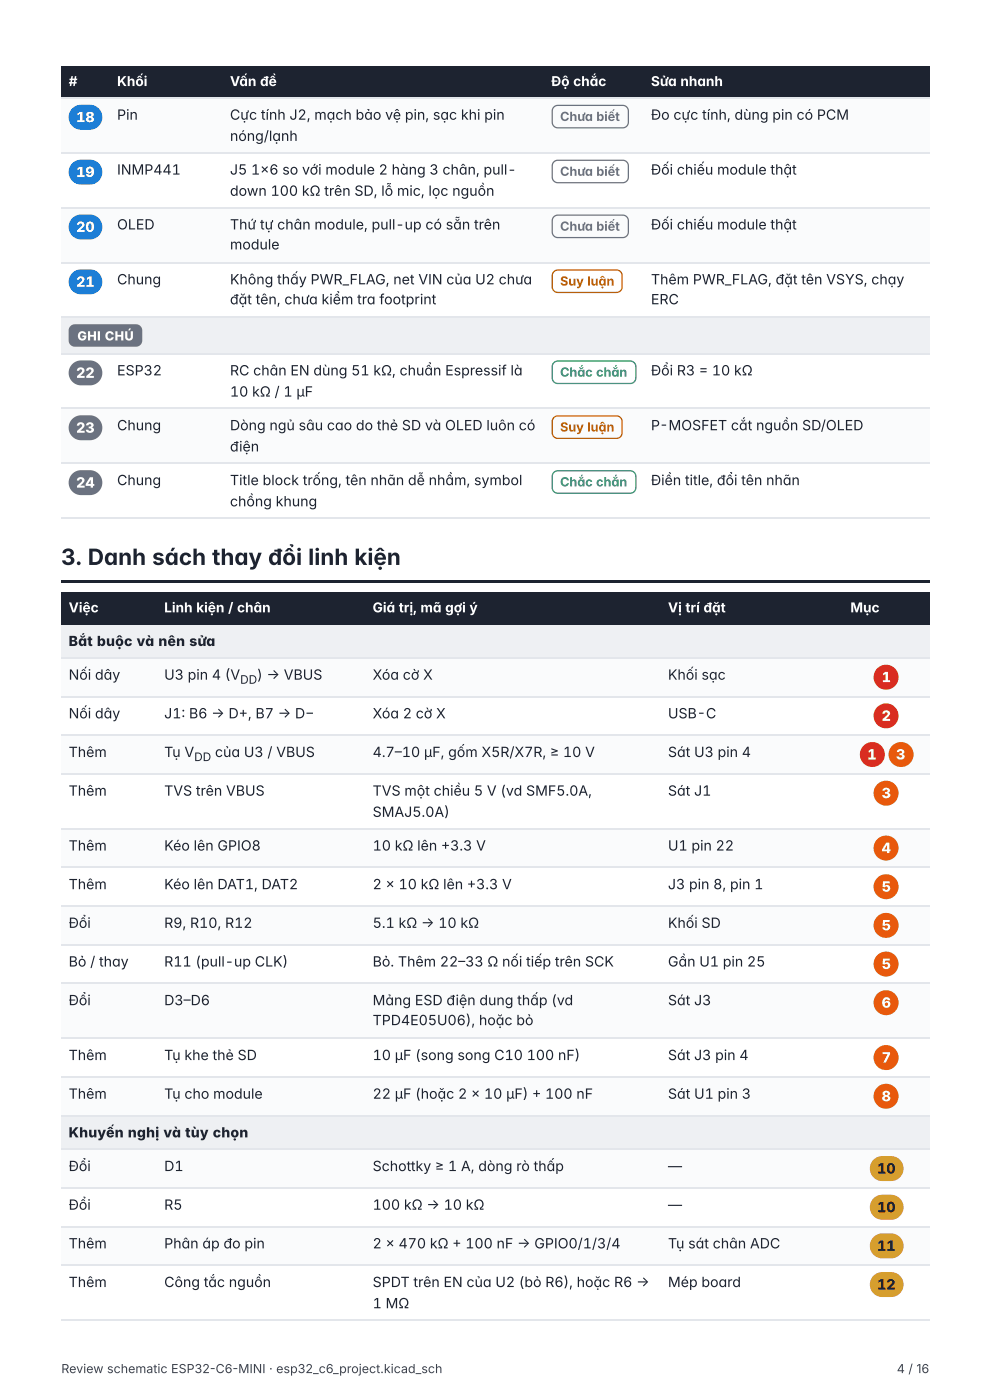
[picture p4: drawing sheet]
<svg xmlns="http://www.w3.org/2000/svg" width="210mm" height="297mm" viewBox="0 0 210 297" stroke-linecap="round" stroke-linejoin="round" font-family="sans-serif">
<defs><g id="words">
<text font-size="4.8" fill="#1d2330" x="13" y="119.9">3. Danh sách thay đổi linh kiện</text>
<g font-size="3" fill="#fff">
<text x="16.1" y="25.9">18</text>
<text x="16.1" y="37.6">19</text>
<text x="16.1" y="49.2">20</text>
<text x="16.1" y="60.9">21</text>
<text x="16.1" y="80.2">22</text>
<text x="16.1" y="91.8">23</text>
<text x="16.1" y="103.5">24</text>
<text x="186.9" y="144.7">1</text>
<text x="186.9" y="152.9">2</text>
<text x="183.9" y="161.1">1</text>
<text x="190" y="161.1">3</text>
<text x="186.9" y="169.3">3</text>
<text x="186.9" y="181">4</text>
<text x="186.9" y="189.2">5</text>
<text x="186.9" y="197.4">5</text>
<text x="186.9" y="205.6">5</text>
<text x="186.9" y="213.8">6</text>
<text x="186.9" y="225.4">7</text>
<text x="186.9" y="233.6">8</text>
</g>
<g font-size="3" fill="#1d2330">
<text x="24.8" y="25.4">Pin</text>
<text x="48.8" y="25.4">Cực tính J2 , mạch bảo vệ pin, sạc khi pin</text>
<text x="48.8" y="29.9">nóng/lạnh</text>
<text x="138" y="25.4">Đo cực tính, dùng pin có PCM</text>
<text x="24.8" y="37">INMP441</text>
<text x="48.8" y="37">J5</text>
<text x="48.8" y="41.5">down 1</text>
<text x="53.2" y="37">1 × 6 so với module 2 hàng 3 chân, pull-</text>
<text x="59.3" y="41.5">00 kΩ trên SD, lỗ mic, lọc nguồn</text>
<text x="138" y="37">Đối chiếu module thật</text>
<text x="24.8" y="48.7">OLED</text>
<text x="48.8" y="48.7">Thứ tự chân module, pull- up có sẵn trên</text>
<text x="48.8" y="52.9">module</text>
<text x="138" y="48.7">Đối chiếu module thật</text>
<text x="24.8" y="60.3">Chung</text>
<text x="48.8" y="60.3">Không thấy PWR_FLAG, net VIN của U2 chưa</text>
<text x="48.8" y="64.6">đặt tên, chưa kiểm tra footprint</text>
<text x="138" y="60.3">Thêm PWR_FLAG, đặt tên VSYS, chạy</text>
<text x="138" y="64.6">ERC</text>
<text x="24.8" y="79.6">ESP32</text>
<text x="48.8" y="79.6">RC chân EN dùng 5</text>
<text x="76.4" y="79.6">1 kΩ, chuẩn Espressif là</text>
<text x="138" y="79.6">Đổi R3 = 1</text>
<text x="152.9" y="79.6">0 kΩ</text>
<text x="48.8" y="84.1">1</text>
<text x="50.7" y="84.1">0 kΩ / 1 µF</text>
<text x="24.8" y="91.3">Chung</text>
<text x="48.8" y="91.3">Dòng ngủ sâu cao do thẻ SD và OLED luôn có</text>
<text x="48.8" y="95.8">điện</text>
<text x="138" y="91.3">P- MOSFET cắt nguồn SD/OLED</text>
<text x="24.8" y="102.9">Chung</text>
<text x="48.8" y="102.9">Title block trống, tên nhãn dễ nhầm, symbol</text>
<text x="48.8" y="107.4">chồng khung</text>
<text x="138" y="102.9">Điền title, đổi tên nhãn</text>
<text x="14.6" y="137.1">Bắt buộc và nên sửa</text>
<text x="14.6" y="144.2">Nối dây</text>
<text x="34.8" y="144.2">U3 pin 4 ( V</text>
<text x="54.5" y="144.2">) → VBUS</text>
<text x="79" y="144.2">Xóa cờ X</text>
<text x="141.6" y="144.2">Khối sạc</text>
<text x="14.6" y="152.4">Nối dây</text>
<text x="34.8" y="152.4">J1 : B6 → D+ , B7 → D−</text>
<text x="79" y="152.4">Xóa 2 cờ X</text>
<text x="141.6" y="152.4">USB- C</text>
<text x="14.6" y="160.6">Thêm</text>
<text x="34.8" y="160.6">Tụ V</text>
<text x="45.6" y="160.6">của U3 / VBUS</text>
<text x="79" y="160.6">4.7 –1</text>
<text x="87.1" y="160.6">0 µF, gốm X5 R/X7 R, ≥ 1</text>
<text x="121.3" y="160.6">0 V</text>
<text x="141.6" y="160.6">Sát U3 pin 4</text>
<text x="14.6" y="168.8">Thêm</text>
<text x="34.8" y="168.8">TVS trên VBUS</text>
<text x="79" y="168.8">TVS một chiều 5 V ( vd SMF5 .0A,</text>
<text x="79" y="173.3">SMAJ5 .0A)</text>
<text x="141.6" y="168.8">Sát J1</text>
<text x="14.6" y="180.4">Thêm</text>
<text x="34.8" y="180.4">Kéo lên GPIO8</text>
<text x="79" y="180.4">1</text>
<text x="80.9" y="180.4">0 kΩ lên + 3.3 V</text>
<text x="141.6" y="180.4">U1 pin 2</text>
<text x="153.7" y="180.4">2</text>
<text x="14.6" y="188.6">Thêm</text>
<text x="34.8" y="188.6">Kéo lên DAT1 , DAT2</text>
<text x="79" y="188.6">2 × 1</text>
<text x="86.4" y="188.6">0 kΩ lên + 3.3 V</text>
<text x="141.6" y="188.6">J3 pin 8, pin 1</text>
<text x="14.6" y="196.9">Đổi</text>
<text x="34.8" y="196.9">R9, R1</text>
<text x="44.2" y="196.9">0, R1</text>
<text x="51.6" y="196.9">2</text>
<text x="79" y="196.9">5 .1 kΩ → 1</text>
<text x="94.9" y="196.9">0 kΩ</text>
<text x="141.6" y="196.9">Khối SD</text>
<text x="14.6" y="205.1">Bỏ / thay</text>
<text x="34.8" y="205.1">R1</text>
<text x="38.7" y="205.1">1 ( pull- up CLK)</text>
<text x="79" y="205.1">Bỏ. Thêm 2</text>
<text x="95.2" y="205.1">2 –33 Ω nối tiếp trên SCK</text>
<text x="141.6" y="205.1">Gần U1 pin 2</text>
<text x="160.3" y="205.1">5</text>
<text x="14.6" y="213.3">Đổi</text>
<text x="34.8" y="213.3">D3–D6</text>
<text x="79" y="213.3">Mảng ESD điện dung thấp ( vd</text>
<text x="141.6" y="213.3">Sát J3</text>
<text x="79" y="217.5">TPD4E05 U06) , hoặc bỏ</text>
<text x="14.6" y="224.9">Thêm</text>
<text x="34.8" y="224.9">Tụ khe thẻ SD</text>
<text x="79" y="224.9">1</text>
<text x="80.9" y="224.9">0 µF ( song song C1</text>
<text x="108.9" y="224.9">0</text>
<text x="111.7" y="224.9">1</text>
<text x="113.6" y="224.9">00 nF)</text>
<text x="141.6" y="224.9">Sát J3 pin 4</text>
<text x="14.6" y="233.1">Thêm</text>
<text x="34.8" y="233.1">Tụ cho module</text>
<text x="79" y="233.1">2</text>
<text x="80.9" y="233.1">2 µF ( hoặc 2 × 1</text>
<text x="104.6" y="233.1">0 µF) + 1</text>
<text x="117.5" y="233.1">00 nF</text>
<text x="141.6" y="233.1">Sát U1 pin 3</text>
<text x="14.6" y="241.3">Khuyến nghị và tùy chọn</text>
<text x="14.6" y="248.4">Đổi</text>
<text x="34.8" y="248.4">D1</text>
<text x="79" y="248.4">Schottky ≥ 1 A, dòng rò thấp</text>
<text x="141.6" y="248.4">—</text>
<text x="14.6" y="256.6">Đổi</text>
<text x="34.8" y="256.6">R5</text>
<text x="79" y="256.6">1</text>
<text x="80.9" y="256.6">00 kΩ → 1</text>
<text x="96" y="256.6">0 kΩ</text>
<text x="141.6" y="256.6">—</text>
<text x="14.6" y="264.8">Thêm</text>
<text x="34.8" y="264.8">Phân áp đo pin</text>
<text x="79" y="264.8">2 × 47</text>
<text x="88.4" y="264.8">0 kΩ + 1</text>
<text x="100.6" y="264.8">00 nF → GPIO0/1 /3/4</text>
<text x="141.6" y="264.8">Tụ sát chân ADC</text>
<text x="14.6" y="273.1">Thêm</text>
<text x="34.8" y="273.1">Công tắc nguồn</text>
<text x="79" y="273.1">SPDT trên EN của U2 ( bỏ R6) , hoặc R6 →</text>
<text x="141.6" y="273.1">Mép board</text>
<text x="79" y="277.5">1 MΩ</text>
</g>
<g font-size="3" fill="#1f1f1f">
<text x="185.9" y="249">10</text>
<text x="185.9" y="257.2">10</text>
<text x="185.9" y="265.4">11</text>
<text x="185.9" y="273.6">12</text>
</g>
<g font-size="2.9" fill="#fff">
<text x="14.6" y="18.3">#</text>
<text x="24.8" y="18.3">Khối</text>
<text x="48.8" y="18.3">Vấn đề</text>
<text x="116.9" y="18.3">Độ chắc</text>
<text x="138" y="18.3">Sửa nhanh</text>
<text x="14.6" y="129.9">Việc</text>
<text x="34.8" y="129.9">Linh kiện / chân</text>
<text x="79" y="129.9">Giá trị, mã gợi ý</text>
<text x="141.6" y="129.9">Vị trí đặt</text>
<text x="180.3" y="129.9">Mục</text>
</g>
<g font-size="2.7" fill="#6b7280">
<text x="118.7" y="25.7">Chưa biết</text>
<text x="118.7" y="37.3">Chưa biết</text>
<text x="118.7" y="48.9">Chưa biết</text>
</g>
<g font-size="2.7" fill="#b35c00">
<text x="118.7" y="60.6">Suy luận</text>
<text x="118.7" y="91.5">Suy luận</text>
</g>
<text font-size="2.7" fill="#fff" x="16.4" y="72.2">GHI CHÚ</text>
<g font-size="2.7" fill="#2f9e44">
<text x="118.7" y="79.9">Chắc chắn</text>
<text x="118.7" y="103.2">Chắc chắn</text>
</g>
<g font-size="2.6" fill="#40444a">
<text x="13" y="291.3">Review schematic ESP32-C6-MINI · esp32_c6_project.kicad_sch</text>
<text x="190.1" y="291.3">4 / 16</text>
</g>
<g font-size="2.5" fill="#1d2330">
<text x="50.9" y="145.1">DD</text>
<text x="41.2" y="161.5">DD</text>
</g>
</g></defs>
<g fill="#1d2330">
<path d="M13 14h10.3v6.9h-10.3z"/>
<path d="M23.3 14h23.8v6.9h-23.8z"/>
<path d="M47.1 14h68.3v6.9h-68.3z"/>
<path d="M115.4 14h21.1v6.9h-21.1z"/>
<path d="M136.5 14h60.5v6.9h-60.5z"/>
</g>
<g fill="#fafbfc">
<path d="M13 20.9h10.3v11.6h-10.3z"/>
<path d="M23.3 20.9h23.8v11.6h-23.8z"/>
<path d="M47.1 20.9h68.3v11.6h-68.3z"/>
<path d="M115.4 20.9h21.1v11.6h-21.1z"/>
<path d="M136.5 20.9h60.5v11.6h-60.5z"/>
<path d="M13 44.2h10.3v11.4h-10.3z"/>
<path d="M23.3 44.2h23.8v11.4h-23.8z"/>
<path d="M47.1 44.2h68.3v11.4h-68.3z"/>
<path d="M115.4 44.2h21.1v11.4h-21.1z"/>
<path d="M136.5 44.2h60.5v11.4h-60.5z"/>
</g>
<path d="M13 67.2h184v7.9h-184z" fill="#eef0f3"/>
<g fill="#fafbfc">
<path d="M13 86.8h10.3v11.6h-10.3z"/>
<path d="M23.3 86.8h23.8v11.6h-23.8z"/>
<path d="M47.1 86.8h68.3v11.6h-68.3z"/>
<path d="M115.4 86.8h21.1v11.6h-21.1z"/>
<path d="M136.5 86.8h60.5v11.6h-60.5z"/>
</g>
<path d="M13 20.8h184M13 32.4h184M13 44.1h184M13 55.7h184M13 67.3h184M13 75h184M13 86.7h184M13 98.3h184M13 109.9h184" fill="none" stroke="#e3e6eb" stroke-width=".26"/>
<g fill="#1d2330">
<path d="M13 123h184v.6h-184z"/>
<path d="M13 125.7h20.3v6.9h-20.3z"/>
<path d="M33.3 125.7h44.2v6.9h-44.2z"/>
<path d="M77.5 125.7h62.5v6.9h-62.5z"/>
<path d="M140 125.7h38.6v6.9h-38.6z"/>
<path d="M178.6 125.7h18.4v6.9h-18.4z"/>
</g>
<path d="M13 132.6h184v7.1h-184z" fill="#eef0f3"/>
<g fill="#fafbfc">
<path d="M13 139.7h20.3v8.2h-20.3z"/>
<path d="M33.3 139.7h44.2v8.2h-44.2z"/>
<path d="M77.5 139.7h62.5v8.2h-62.5z"/>
<path d="M140 139.7h38.6v8.2h-38.6z"/>
<path d="M178.6 139.7h18.4v8.2h-18.4z"/>
<path d="M13 156.1h20.3v8.2h-20.3z"/>
<path d="M33.3 156.1h44.2v8.2h-44.2z"/>
<path d="M77.5 156.1h62.5v8.2h-62.5z"/>
<path d="M140 156.1h38.6v8.2h-38.6z"/>
<path d="M178.6 156.1h18.4v8.2h-18.4z"/>
<path d="M13 175.9h20.3v8.3h-20.3z"/>
<path d="M33.3 175.9h44.2v8.3h-44.2z"/>
<path d="M77.5 175.9h62.5v8.3h-62.5z"/>
<path d="M140 175.9h38.6v8.3h-38.6z"/>
<path d="M178.6 175.9h18.4v8.3h-18.4z"/>
<path d="M13 192.4h20.3v8.2h-20.3z"/>
<path d="M33.3 192.4h44.2v8.2h-44.2z"/>
<path d="M77.5 192.4h62.5v8.2h-62.5z"/>
<path d="M140 192.4h38.6v8.2h-38.6z"/>
<path d="M178.6 192.4h18.4v8.2h-18.4z"/>
<path d="M13 208.8h20.3v11.3h-20.3z"/>
<path d="M33.3 208.8h44.2v11.3h-44.2z"/>
<path d="M77.5 208.8h62.5v11.3h-62.5z"/>
<path d="M140 208.8h38.6v11.3h-38.6z"/>
<path d="M178.6 208.8h18.4v11.3h-18.4z"/>
<path d="M13 228.3h20.3v8.2h-20.3z"/>
<path d="M33.3 228.3h44.2v8.2h-44.2z"/>
<path d="M77.5 228.3h62.5v8.2h-62.5z"/>
<path d="M140 228.3h38.6v8.2h-38.6z"/>
<path d="M178.6 228.3h18.4v8.2h-18.4z"/>
</g>
<path d="M13 236.5h184v7.4h-184z" fill="#eef0f3"/>
<g fill="#fafbfc">
<path d="M13 243.9h20.3v8.2h-20.3z"/>
<path d="M33.3 243.9h44.2v8.2h-44.2z"/>
<path d="M77.5 243.9h62.5v8.2h-62.5z"/>
<path d="M140 243.9h38.6v8.2h-38.6z"/>
<path d="M178.6 243.9h18.4v8.2h-18.4z"/>
<path d="M13 260.4h20.3v8.2h-20.3z"/>
<path d="M33.3 260.4h44.2v8.2h-44.2z"/>
<path d="M77.5 260.4h62.5v8.2h-62.5z"/>
<path d="M140 260.4h38.6v8.2h-38.6z"/>
<path d="M178.6 260.4h18.4v8.2h-18.4z"/>
</g>
<g fill="none" stroke="#e3e6eb" stroke-width=".26">
<path d="M13 139.6h184M13 147.8h184M13 156h184M13 164.2h184M13 175.8h184M13 184h184M13 192.2h184M13 200.4h184M13 208.6h184M13 220.3h184M13 228.5h184M13 236.7h184"/>
<path d="M13 243.8h184M13 252h184M13 260.2h184M13 268.4h184M13 280.1h184"/>
</g>
<path d="M15.3 23l.7-.5 .7-.2 2.3-.1a2.65 2.65 0 0 1 2.7 2.7 2.65 2.65 0 0 1-2.7 2.6h-1.8a2.65 2.65 0 0 1-2.4-1.6 2.65 2.65 0 0 1 .5-2.9z" fill="#1c7ed6"/>
<path d="M117.4 22.7l.9-.3h13.7a1.19 1.19 0 0 1 1.2 1.1v2.4a1.19 1.19 0 0 1-1.2 1.2h-13.7a1.19 1.19 0 0 1-1.2-1.2v-2.5z" fill="none" stroke="#6b7280" stroke-width=".26"/>
<path d="M15.3 34.6l.6-.4 .8-.3h2.3a2.65 2.65 0 0 1 2.7 2.6 2.65 2.65 0 0 1-2.7 2.7h-1.8a2.65 2.65 0 0 1-2.4-1.7 2.65 2.65 0 0 1 .5-2.9z" fill="#1c7ed6"/>
<path d="M117.4 34.3l.9-.3h13.7a1.19 1.19 0 0 1 1.2 1.2v2.4a1.19 1.19 0 0 1-1.2 1.2h-13.7a1.19 1.19 0 0 1-1.2-1.2v-2.6z" fill="none" stroke="#6b7280" stroke-width=".26"/>
<path d="M15.3 46.3l.7-.5 .7-.2 2.3-.1a2.65 2.65 0 0 1 2.7 2.7 2.65 2.65 0 0 1-2.7 2.6h-1.8a2.65 2.65 0 0 1-2.4-1.6 2.65 2.65 0 0 1 .5-2.9z" fill="#1c7ed6"/>
<path d="M117.4 46l.9-.4h13.7a1.19 1.19 0 0 1 1.2 1.2v2.4a1.19 1.19 0 0 1-1.2 1.2h-13.7a1.19 1.19 0 0 1-1.2-1.2v-2.5z" fill="none" stroke="#6b7280" stroke-width=".26"/>
<path d="M15.3 57.9l.6-.4 .8-.3h2.3a2.65 2.65 0 0 1 2.7 2.6 2.65 2.65 0 0 1-2.7 2.6h-1.8a2.65 2.65 0 0 1-2.4-1.6 2.65 2.65 0 0 1 .5-2.9z" fill="#1c7ed6"/>
<path d="M117.4 57.6l.9-.3h12.4a1.19 1.19 0 0 1 1.2 1.2v2.4a1.19 1.19 0 0 1-1.2 1.1h-12.4a1.19 1.19 0 0 1-1.2-1.1v-2.6z" fill="none" stroke="#b35c00" stroke-width=".26"/>
<g fill="#6b7280">
<path d="M14.9 69.2l1-.4h12.9a1.32 1.32 0 0 1 1.4 1.3v2.1a1.32 1.32 0 0 1-1.4 1.4h-12.9a1.32 1.32 0 0 1-1.3-1.4v-2.3z"/>
<path d="M15.3 77.2l.6-.4 .8-.3h2.3a2.65 2.65 0 0 1 2.7 2.6 2.65 2.65 0 0 1-2.7 2.7h-1.8a2.65 2.65 0 0 1-2.4-1.7 2.65 2.65 0 0 1 .5-2.9z"/>
</g>
<path d="M117.4 76.9l.9-.3h15.3a1.19 1.19 0 0 1 1.2 1.2v2.4a1.19 1.19 0 0 1-1.2 1.2h-15.3a1.19 1.19 0 0 1-1.2-1.2v-2.6z" fill="none" stroke="#2f9e44" stroke-width=".26"/>
<path d="M15.3 88.9l.7-.5 .7-.2 2.3-.1a2.65 2.65 0 0 1 2.7 2.7 2.65 2.65 0 0 1-2.7 2.6h-1.8a2.65 2.65 0 0 1-2.4-1.6 2.65 2.65 0 0 1 .5-2.9z" fill="#6b7280"/>
<path d="M117.4 88.6l.9-.4h12.4a1.19 1.19 0 0 1 1.2 1.2v2.4a1.19 1.19 0 0 1-1.2 1.2h-12.4a1.19 1.19 0 0 1-1.2-1.2v-2.5z" fill="none" stroke="#b35c00" stroke-width=".26"/>
<path d="M15.3 100.5l.7-.5 .7-.2 2.3-.1a2.65 2.65 0 0 1 2.7 2.7 2.65 2.65 0 0 1-2.7 2.6h-1.8a2.65 2.65 0 0 1-2.4-1.6 2.65 2.65 0 0 1 .5-2.9z" fill="#6b7280"/>
<path d="M117.4 100.2l.9-.3h15.3a1.19 1.19 0 0 1 1.2 1.2v2.4a1.19 1.19 0 0 1-1.2 1.1h-15.3a1.19 1.19 0 0 1-1.2-1.1v-2.6z" fill="none" stroke="#2f9e44" stroke-width=".26"/>
<g fill="#d92d20">
<circle cx="187.9" cy="143.7" r="2.65"/>
<circle cx="187.9" cy="151.9" r="2.65"/>
<circle cx="184.9" cy="160.1" r="2.65"/>
</g>
<g fill="#e8590c">
<circle cx="191" cy="160.1" r="2.65"/>
<circle cx="187.9" cy="168.3" r="2.65"/>
<circle cx="187.9" cy="179.9" r="2.65"/>
<circle cx="187.9" cy="188.1" r="2.65"/>
<circle cx="187.9" cy="196.3" r="2.65"/>
<circle cx="187.9" cy="204.5" r="2.65"/>
<circle cx="187.9" cy="212.7" r="2.65"/>
<circle cx="187.9" cy="224.4" r="2.65"/>
<circle cx="187.9" cy="232.6" r="2.65"/>
</g>
<g fill="#d69e2e">
<path d="M185.2 246l.7-.5 .6-.2h2.4a2.65 2.65 0 0 1 2.7 2.6 2.65 2.65 0 0 1-2.7 2.7h-1.8a2.65 2.65 0 0 1-2.5-1.7 2.65 2.65 0 0 1 .6-2.9z"/>
<path d="M185.2 254.2l.5-.4 .8-.3h2.4a2.65 2.65 0 0 1 2.7 2.6 2.65 2.65 0 0 1-2.7 2.7h-1.8a2.65 2.65 0 0 1-2.5-1.7 2.65 2.65 0 0 1 .6-2.9z"/>
<path d="M185.2 262.4l.5-.4 .8-.3h2.4a2.65 2.65 0 0 1 2.7 2.6 2.65 2.65 0 0 1-2.7 2.7h-1.8a2.65 2.65 0 0 1-2.5-1.7 2.65 2.65 0 0 1 .6-2.9z"/>
<path d="M185.2 270.6l.7-.5 .6-.2h2.4a2.65 2.65 0 0 1 2.7 2.6 2.65 2.65 0 0 1-2.7 2.7h-1.8a2.65 2.65 0 0 1-2.5-1.7 2.65 2.65 0 0 1 .6-2.9z"/>
</g>
<use href="#words"/>
</svg>
